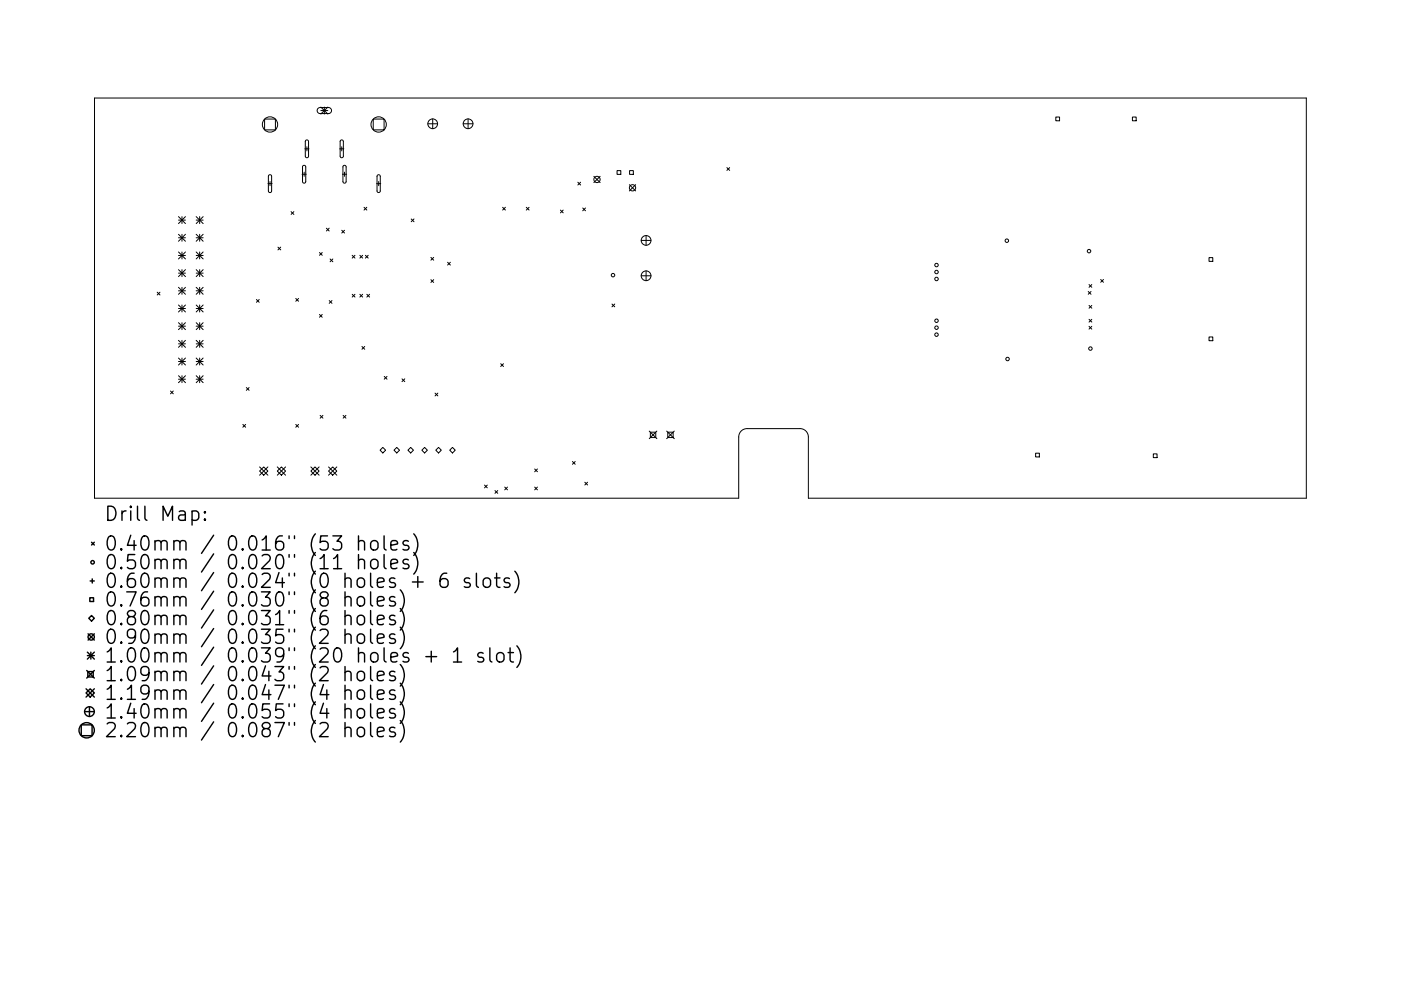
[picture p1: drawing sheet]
<svg xmlns="http://www.w3.org/2000/svg" width="297mm" height="210mm" viewBox="0 0 297 210" stroke-linecap="round" stroke-linejoin="round" font-family="sans-serif">
<defs><g id="words">
<g font-size="4.2">
<text x="22" y="110.5">Drill Map:</text>
<text x="22" y="116.8">0.40mm / 0.016&quot; (53 holes)</text>
<text x="22" y="120.8">0.50mm / 0.020&quot; (11 holes)</text>
<text x="22" y="124.8">0.60mm / 0.024&quot; (0 holes + 6 slots)</text>
<text x="22" y="128.7">0.76mm / 0.030&quot; (8 holes)</text>
<text x="22" y="132.7">0.80mm / 0.031&quot; (6 holes)</text>
<text x="22" y="136.6">0.90mm / 0.035&quot; (2 holes)</text>
<text x="22" y="140.6">1.00mm / 0.039&quot; (20 holes + 1 slot)</text>
<text x="22" y="144.6">1.09mm / 0.043&quot; (2 holes)</text>
<text x="22" y="148.5">1.19mm / 0.047&quot; (4 holes)</text>
<text x="22" y="152.5">1.40mm / 0.055&quot; (4 holes)</text>
<text x="22" y="156.4">2.20mm / 0.087&quot; (2 holes)</text>
</g>
</g></defs>
<g fill="none" stroke="#000" stroke-width=".21">
<path d="M20 20.8h257v84.9h-105.6v-13a1.77 1.77 0 0 0-1.8-1.8h-11.2a1.77 1.77 0 0 0-1.8 1.8v13h-136.6zM56.1 25.3h2.3v2.3h-2.3zM56.8 39h.9M57 37.2l.4-.1 .2 .3v3.1l-.3 .4-.4-.4zM57.2 38.5v.9M64 37h.9M64.2 35.2l.4-.1 .2 .3v3.1l-.3 .4-.4-.4zM64.5 36.5v.9M64.6 31.6h.9M64.8 29.8l.4-.1 .2 .3v3.2l-.3 .3-.4-.3zM65.1 31.1v.9M67.4 23l.4-.2h2l.4 .3 .1 .5-.2 .3-.3 .2h-2l-.5-.5z"/>
<path d="M68 22.7l1.5 1.5M68 23.5h1.5M68.8 22.7v1.5M69.5 22.7l-1.5 1.5M72 31.6h.9M72.2 29.8l.4-.1 .2 .3v3.2l-.3 .3-.4-.3zM72.5 31.1v.9M72.6 37h.9M72.8 35.2l.4-.1 .2 .3v3.1l-.3 .4-.4-.4zM73 36.5v.9M79.1 25.3h2.3v2.3h-2.3zM79.8 39h.9"/>
<path d="M80 37.2l.4-.1 .2 .3v3.1l-.3 .4-.4-.4zM80.3 38.5v.9M90.7 26.3h2.1M91.7 25.2v2.1M98.2 26.3h2.1M99.2 25.2v2.1M122.5 38.7l.6 .6M123.1 38.7l-.6 .6M125.9 37.4l1.3 1.3M127.2 37.4l-1.3 1.3M130.8 36.2h.8v.8h-.8zM133.4 39.2l1.4 1.3"/>
<path d="M133.5 36.2h.8v.8h-.8zM134.8 39.2l-1.4 1.3M154.1 35.6l.6 .6M154.7 35.6l-.6 .6M223.9 24.8h.7v.8h-.7zM240.1 24.8h.8v.8h-.8zM37.8 46l1.5 1.4M37.8 46.7h1.5M37.8 49.7l1.5 1.5M37.8 50.4h1.5M37.8 53.5l1.5 1.4M37.8 54.2h1.5"/>
<path d="M37.8 57.2l1.5 1.5M37.8 57.9h1.5M38.6 46v1.4M38.6 49.7v1.5M38.6 53.5v1.4M38.6 57.2v1.5M39.3 46l-1.5 1.4M39.3 49.7l-1.5 1.5M39.3 53.5l-1.5 1.4M39.3 57.2l-1.5 1.5M41.6 49.7l1.5 1.5M41.6 46.7h1.5"/>
<path d="M41.6 53.5l1.5 1.4M41.6 50.4h1.5M41.6 57.2l1.5 1.5M41.6 54.2h1.5M41.6 57.9h1.5M41.6 46l1.5 1.4M42.3 46v1.4M42.3 49.7v1.5M42.3 53.5v1.4M42.3 57.2v1.5M43.1 46l-1.5 1.4M43.1 49.7l-1.5 1.5"/>
<path d="M43.1 53.5l-1.5 1.4M43.1 57.2l-1.5 1.5M58.9 52.4l.6 .6M59.5 52.4l-.6 .6M61.7 44.9l.6 .6M62.3 44.9l-.6 .6M67.7 53.6l.6 .6M68.3 53.6l-.6 .6M69.2 48.4l.6 .6M69.8 48.4l-.6 .6M70 54.9l.6 .6M70.6 54.9l-.6 .6"/>
<path d="M72.5 48.9l.5 .5M73 48.9l-.5 .5M74.7 54.2l.6 .6M75.3 54.2l-.6 .6M76.3 54.2l.6 .6M76.9 54.2l-.6 .6M77.2 44l.6 .6M77.5 54.2l.6 .6M77.8 44l-.6 .6M78.1 54.2l-.6 .6M87.2 46.5l.6 .5M87.8 46.5l-.6 .5"/>
<path d="M91.4 54.6l.5 .6M91.4 59.3l.5 .6M91.9 54.6l-.5 .6M91.9 59.3l-.5 .6M94.9 55.6l.6 .6M95.5 55.6l-.6 .6M106.6 44l.6 .6M107.2 44l-.6 .6M111.6 44l.6 .6M112.2 44l-.6 .6M118.8 44.6l.6 .6M119.4 44.6l-.6 .6"/>
<path d="M123.5 44.1l.6 .6M124.1 44.1l-.6 .6M135.9 51h2.1M135.9 58.5h2.1M137 50v2M137 57.5v2M233.4 59.3l.6 .6M234 59.3l-.6 .6M256.3 54.7h.8v.8h-.8zM33.3 62l.6 .6M33.9 62l-.6 .6M37.8 61l1.5 1.4"/>
<path d="M37.8 61.7h1.5M37.8 64.7l1.5 1.5M37.8 65.5h1.5M37.8 68.5l1.5 1.4M37.8 69.2h1.5M37.8 72.2l1.5 1.5M37.8 73h1.5M37.8 76l1.5 1.4M37.8 76.7h1.5M37.8 79.7l1.5 1.5M38.6 61v1.4M38.6 64.7v1.5"/>
<path d="M38.6 68.5v1.4M38.6 72.2v1.5M38.6 76v1.4M38.6 79.7v1.5M39.3 61l-1.5 1.4M39.3 64.7l-1.5 1.5M39.3 68.5l-1.5 1.4M39.3 72.2l-1.5 1.5M39.3 76l-1.5 1.4M39.3 79.7l-1.5 1.5M41.6 61l1.5 1.4M41.6 64.7l1.5 1.5"/>
<path d="M41.6 61.7h1.5M41.6 65.5h1.5M41.6 69.2h1.5M41.6 76l1.5 1.4M41.6 73h1.5M41.6 79.7l1.5 1.5M41.6 76.7h1.5M41.6 68.5l1.5 1.4M41.6 72.2l1.5 1.5M42.3 61v1.4M42.3 64.7v1.5M42.3 68.5v1.4"/>
<path d="M42.3 72.2v1.5M42.3 76v1.4M42.3 79.7v1.5M43.1 61l-1.5 1.4M43.1 64.7l-1.5 1.5M43.1 68.5l-1.5 1.4M43.1 72.2l-1.5 1.5M43.1 76l-1.5 1.4M43.1 79.7l-1.5 1.5M54.4 63.5l.6 .6M55 63.5l-.6 .6M62.7 63.3l.6 .6"/>
<path d="M63.3 63.3l-.6 .6M67.7 66.7l.6 .6M68.3 66.7l-.6 .6M69.8 63.8l.6 .6M70.4 63.8l-.6 .6M74.7 62.4l.6 .6M75.3 62.4l-.6 .6M76.3 62.4l.6 .6M76.7 73.5l.6 .6M76.9 62.4l-.6 .6M77.3 73.5l-.6 .6M77.8 62.4l.6 .6"/>
<path d="M78.4 62.4l-.6 .6M81.5 79.9l.6 .6M82.1 79.9l-.6 .6M106.2 77.2l.6 .6M106.8 77.2l-.6 .6M129.7 64.5l.6 .6M130.3 64.5l-.6 .6M230.7 61.8l.6 .6M230.9 69.2l.6 .6M230.9 64.8l.6 .6M230.9 67.7l.6 .6M230.9 60.4l.6 .6"/>
<path d="M231.3 61.8l-.6 .6M231.5 69.2l-.6 .6M231.5 64.8l-.6 .6M231.5 67.7l-.6 .6M231.5 60.4l-.6 .6M256.3 71.5h.8v.8h-.8zM36.1 83l.6 .6M36.7 83l-.6 .6M37.8 80.5h1.5M41.6 80.5h1.5M51.5 90.1l.6 .5M52.1 90.1l-.6 .5"/>
<path d="M52.2 82.2l.6 .6M52.8 82.2l-.6 .6M55 99.1l1.8 1.7M55.9 99.1l.9 .8-.9 .9-.9-.9zM56.8 99.1l-1.8 1.7M58.8 99.1l1.7 1.7M59.7 99.1l.8 .8-.8 .9-.9-.9zM60.5 99.1l-1.7 1.7M62.7 90.1l.6 .5M63.3 90.1l-.6 .5M65.9 99.1l1.8 1.7M66.8 99.1l.9 .8-.9 .9-.9-.9z"/>
<path d="M67.7 99.1l-1.8 1.7M67.9 88.1l.6 .6M68.5 88.1l-.6 .6M69.7 99.1l1.7 1.7M70.5 99.1l.9 .8-.9 .9-.8-.9zM71.4 99.1l-1.7 1.7M72.8 88.1l.5 .6M73.3 88.1l-.5 .6M80.6 95.5l.6-.6 .6 .6-.6 .6zM83.5 95.5l.6-.6 .6 .6-.6 .6zM85.2 80.4l.6 .6M85.8 80.4l-.6 .6"/>
<path d="M86.5 95.5l.6-.6 .6 .6-.6 .6zM89.4 95.5l.6-.6 .6 .6-.6 .6zM92.2 83.4l.6 .6M92.4 95.5l.6-.6 .6 .6-.6 .6zM92.8 83.4l-.6 .6M95.3 95.5l.6-.6 .6 .6-.6 .6zM113.4 99.5l.5 .6M113.9 99.5l-.5 .6M121.4 97.9l.6 .6M122 97.9l-.6 .6M137.7 91.5l1.6 1.6M137.9 91.7h1.1v1.1h-1.1z"/>
<path d="M139.3 91.5l-1.6 1.6M141.3 91.5l1.7 1.6M141.6 91.7h1.1v1.1h-1.1zM143 91.5l-1.7 1.6M219.6 96.2h.8v.7h-.8zM244.5 96.3h.8v.8h-.8zM102.7 102.9l.6 .6M103.3 102.9l-.6 .6M104.9 104.1l.6 .6M105.5 104.1l-.6 .6M107 103.3l.6 .6M107.6 103.3l-.6 .6"/>
<path d="M113.4 103.3l.5 .6M113.9 103.3l-.5 .6M124 102.3l.6 .6M124.6 102.3l-.6 .6"/>
<circle cx="57.2" cy="26.4" r="1.62"/>
<circle cx="80.3" cy="26.4" r="1.62"/>
<circle cx="91.7" cy="26.3" r="1.03"/>
<circle cx="99.2" cy="26.3" r="1.03"/>
<circle cx="126.6" cy="38.1" r=".66"/>
<circle cx="134.1" cy="39.8" r=".66"/>
<circle cx="130" cy="58.4" r=".37"/>
<circle cx="137" cy="51" r="1.03"/>
<circle cx="137" cy="58.5" r="1.03"/>
<circle cx="198.6" cy="59.2" r=".37"/>
<circle cx="198.6" cy="57.7" r=".37"/>
<circle cx="198.6" cy="56.2" r=".37"/>
<circle cx="213.5" cy="51.1" r=".37"/>
<circle cx="230.9" cy="53.3" r=".37"/>
<circle cx="198.6" cy="69.5" r=".37"/>
<circle cx="198.6" cy="68" r=".37"/>
<circle cx="198.6" cy="71" r=".37"/>
<circle cx="213.6" cy="76.2" r=".37"/>
<circle cx="231.2" cy="74" r=".37"/>
</g>
<g fill="none" stroke="#000" stroke-width=".3">
<path d="M19.4 115l.6 .6M20 115l-.6 .6M40.7 108.5l.9-.1 .6 .6v.8l-.3 .5-.3 .1-.9-.1M43.4 110.1l.2 .2-.2 .1-.1-.1 .1-.2v.3M43.4 108.5l.2 .2-.2 .1-.1-.1 .1-.2v.3M76 115a.74 .74 0 0 1 1.3 .1v1.6M76 118.9a.74 .74 0 0 1 1.3 .2v1.6M76 113.7v3M76 117.7v3M78.7 115a.81 .81 0 0 1 .8-.3 .81 .81 0 0 1 .6 .6v.8a.81 .81 0 0 1-.7 .6 .81 .81 0 0 1-.8-.6v-.8zM78.9 118.8a.81 .81 0 0 1 1.2 .4v.9a.81 .81 0 0 1-.7 .6 .81 .81 0 0 1-.8-.6v-.9zM81.4 113.7v2.6l.5 .4"/>
<path d="M81.4 117.7v2.5l.5 .5M82.9 115.7l1.4-.3-.2-.6-.8-.1-.4 .4v1.2l.1 .3 .3 .1 .8-.1M82.9 119.7l1.4-.3-.2-.6-.8-.1-.4 .4v1.1l.1 .3 .3 .2 .8-.2M86.6 114.8l-.7-.1-.5 .4 .2 .5 1 .2 .1 .3-.1 .5-.3 .1-.9-.1M86.6 118.8l-.7-.1-.5 .4 .2 .4 1 .3 .1 .3-.1 .4-.3 .2-.9-.2M87.7 113.3a3.4 3.4 0 0 1 0 4.5M87.7 117.2a3.4 3.4 0 0 1 0 4.6M18.5 138.4l1.5 1.4M18.5 139.1h1.5M18.7 134.5l1.3 1.3M19 126.8h.8v.8h-.8zM19.1 123.3h.9"/>
<path d="M19.3 138.4v1.4M19.4 130.6l.6 .6-.6 .6-.6-.6zM19.6 122.8v.9M20 134.5l-1.3 1.3M20 138.4l-1.5 1.4M73.1 126.9a.74 .74 0 0 1 1.3 .1v1.6M73.1 130.8a.74 .74 0 0 1 1.3 .2v1.5M73.1 134.8a.74 .74 0 0 1 1.3 .1v1.6M73.1 125.6v3M73.1 129.5v3M73.1 133.5v3M75.9 126.9a.81 .81 0 0 1 .8-.3 .81 .81 0 0 1 .6 .5v.9a.81 .81 0 0 1-.8 .6 .81 .81 0 0 1-.8-.6v-.9z"/>
<path d="M75.9 134.8a.81 .81 0 0 1 .8-.3 .81 .81 0 0 1 .6 .6v.8a.81 .81 0 0 1-.8 .6 .81 .81 0 0 1-.8-.6v-.8zM76 130.7a.81 .81 0 0 1 1.3 .4v.9a.81 .81 0 0 1-.8 .6 .81 .81 0 0 1-.8-.6v-.9zM78.6 125.6v2.5l.4 .5M78.6 129.5v2.6l.4 .4M78.6 133.5v2.6l.4 .4M80 127.6l1.4-.3-.1-.6-.9-.1-.4 .4v1.1l.1 .3 .3 .2 .9-.2M80 131.5l1.4-.2-.1-.6-.9-.2-.4 .5v1.1l.1 .3 .3 .1 .9-.1M80 135.5l1.4-.3-.1-.6-.9-.1-.4 .4v1.2l.1 .3 .3 .1 .9-.1M83.7 126.7l-.7-.1-.4 .4 .1 .4 1 .3 .2 .3-.2 .4-.3 .2-.8-.2M83.7 130.7l-.7-.2-.4 .5 .1 .4 1 .3 .2 .3-.2 .4-.3 .1-.8-.1M83.7 134.6l-.7-.1-.4 .4 .1 .5 1 .2 .2 .3-.2 .5-.3 .1-.8-.1M84.9 125.1a3.4 3.4 0 0 1 0 4.6"/>
<path d="M84.9 129.1a3.4 3.4 0 0 1 0 4.6M84.9 133.1a3.4 3.4 0 0 1 0 4.5M87.4 123.5h2.3M88.6 122.3v2.3M90.3 139.3h2.3M91.4 138.2v2.3M94.7 121.6a1.19 1.19 0 0 0-1.4 1.3v1.1l.3 .5 .8 .1 .5-.3 .1-1-.3-.4-.8-.1-.6 .5M96.1 138.3l.9-.8v3M99.6 122.8l-.7-.2-.5 .4 .2 .5 1 .3 .1 .2-.1 .5-.3 .1-.9-.1M101 121.6v2.6l.4 .4M102.4 138.6l-.7-.1-.4 .4 .1 .4 1 .3 .2 .3-.2 .4-.3 .2-.8-.2M102.6 122.9a.81 .81 0 0 1 .8-.3 .81 .81 0 0 1 .6 .6v.8a.81 .81 0 0 1-.8 .6 .81 .81 0 0 1-.8-.6v-.8z"/>
<path d="M103.9 137.5v2.5l.4 .5M104.9 122.6h1.1M105.3 121.6v2.6l.1 .3 .6 .1M105.6 138.6a.81 .81 0 0 1 1.3 .4v.9a.81 .81 0 0 1-.8 .6 .81 .81 0 0 1-.8-.6v-.9zM107.7 138.5h1.2M108 122.8l-.7-.2-.4 .4 .1 .5 1 .3 .1 .2-.1 .5-.3 .1-.8-.1M108.1 137.5v2.5l.2 .3 .6 .2M109.1 121.2a3.4 3.4 0 0 1 0 4.6M109.6 137a3.4 3.4 0 0 1 0 4.6M17.2 153.8h2.3v2.3h-2.3zM17.9 151h2.1M18.2 146.1l1.8 1.8"/>
<path d="M18.4 142.3l1.6 1.6M18.6 142.5h1.2v1.1h-1.2zM19 149.9v2.1M19.1 146.1l.9 .9-.9 .9-.9-.9zM20 142.3l-1.6 1.6M20 146.1l-1.8 1.8M73.1 142.7a.74 .74 0 0 1 1.3 .1v1.6M73.1 146.7a.74 .74 0 0 1 1.3 .1v1.6M73.1 150.6a.74 .74 0 0 1 1.3 .2v1.5M73.1 154.6a.74 .74 0 0 1 1.3 .1v1.6M73.1 141.4v3M73.1 145.4v3"/>
<path d="M73.1 149.3v3M73.1 153.3v3M75.9 142.7a.81 .81 0 0 1 .8-.3 .81 .81 0 0 1 .6 .6v.8a.81 .81 0 0 1-.8 .6 .81 .81 0 0 1-.8-.6v-.8zM75.9 150.6a.81 .81 0 0 1 .8-.3 .81 .81 0 0 1 .6 .6v.9a.81 .81 0 0 1-.8 .6 .81 .81 0 0 1-.8-.6v-.9zM76 146.5a.81 .81 0 0 1 1.3 .4v.9a.81 .81 0 0 1-.8 .6 .81 .81 0 0 1-.8-.6v-.9zM76 154.4a.81 .81 0 0 1 1.3 .5v.8a.81 .81 0 0 1-.8 .6 .81 .81 0 0 1-.8-.6v-.8zM78.6 141.4v2.6l.4 .4M78.6 145.4v2.5l.4 .5M78.6 149.3v2.6l.4 .4M78.6 153.3v2.6l.4 .4M80 143.4l1.4-.3-.1-.5-.9-.2-.4 .4v1.2l.1 .3 .3 .1 .9-.1M80 147.4l1.4-.3-.1-.6-.9-.1-.4 .4v1.1l.1 .3 .3 .2 .9-.2"/>
<path d="M80 151.3l1.4-.2-.1-.6-.9-.2-.4 .5v1.1l.1 .3 .3 .1 .9-.1M80 155.3l1.4-.3-.1-.6-.9-.1-.4 .4v1.2l.1 .3 .3 .1 .9-.1M83.7 142.6l-.7-.2-.4 .4 .1 .5 1 .3 .2 .2-.2 .5-.3 .1-.8-.1M83.7 146.5l-.7-.1-.4 .4 .1 .4 1 .3 .2 .3-.2 .4-.3 .2-.8-.2M83.7 150.5l-.7-.2-.4 .5 .1 .4 1 .3 .2 .3-.2 .4-.3 .1-.8-.1M83.7 154.4l-.7-.1-.4 .4 .1 .5 1 .2 .2 .3-.2 .5-.3 .1-.8-.1M84.9 141a3.4 3.4 0 0 1 0 4.6M84.9 144.9a3.4 3.4 0 0 1 0 4.6M84.9 148.9a3.4 3.4 0 0 1 0 4.6M84.9 152.9a3.4 3.4 0 0 1 0 4.5M96.1 140.5h1.8"/>
<circle cx="19.6" cy="119.3" r=".37"/>
<circle cx="19.3" cy="135.1" r=".66"/>
<circle cx="18.4" cy="154.9" r="1.62"/>
<circle cx="19" cy="151" r="1.03"/>
</g>
<use href="#words"/>
</svg>
